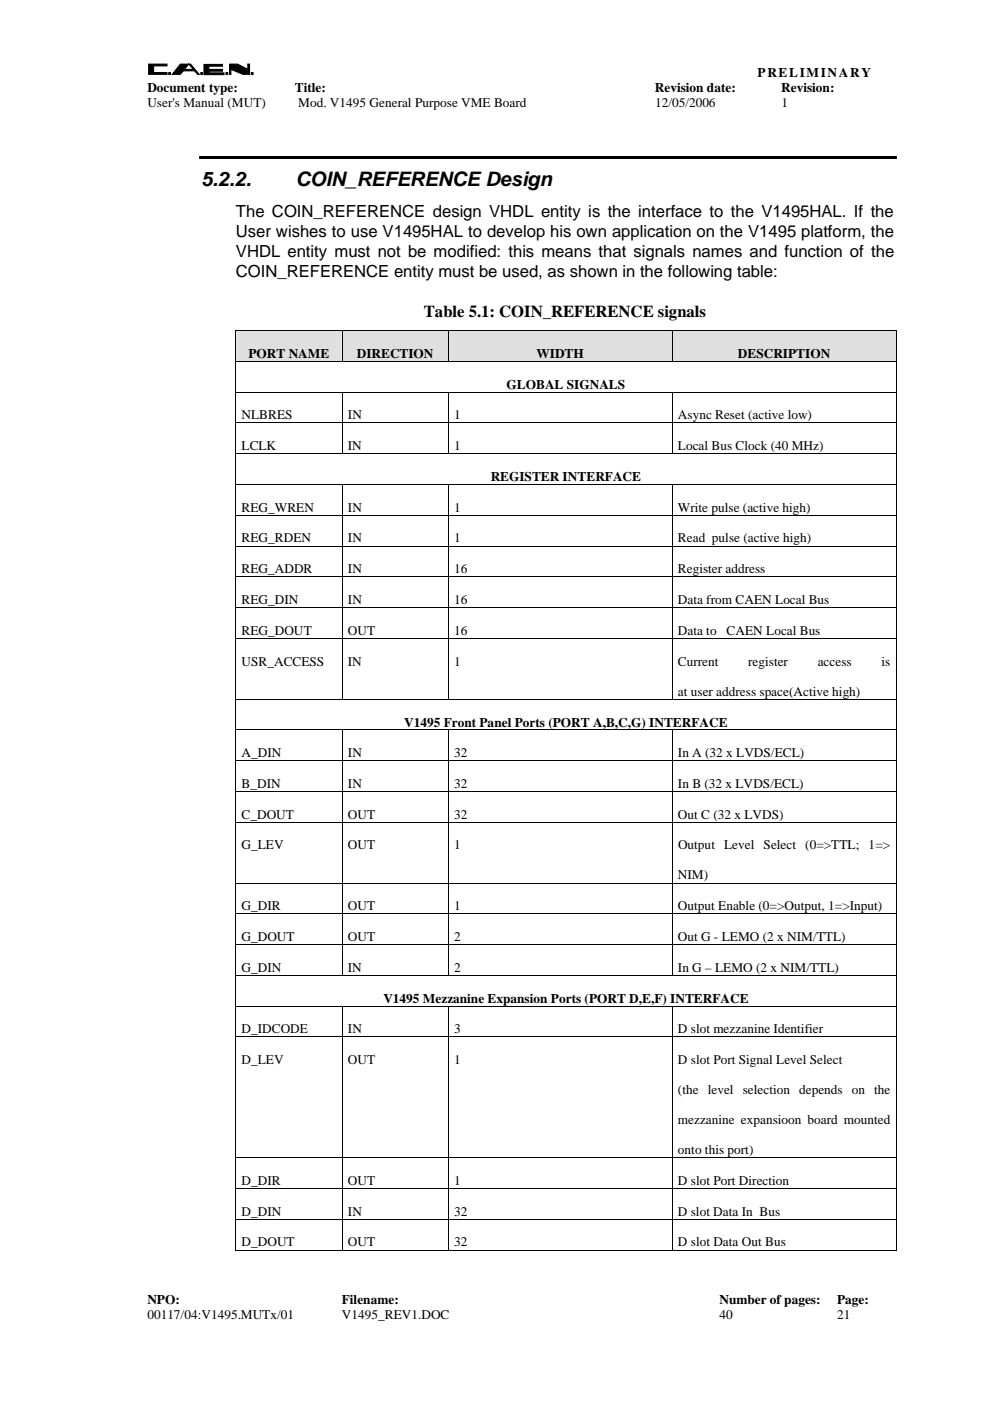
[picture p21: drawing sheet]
<svg xmlns="http://www.w3.org/2000/svg" width="210mm" height="297mm" viewBox="0 0 210 297" stroke-linecap="round" stroke-linejoin="round" font-family="sans-serif">
<defs><g id="words">
<g font-size="4.2">
<text x="42.7" y="39.5">5.2.2.</text>
<text x="62.7" y="39.5">COIN_REFERENCE Design</text>
</g>
<g font-size="3.5">
<text x="50" y="46">The COIN_REFERENCE design VHDL entity is the interface to the V1495HAL. If the</text>
<text x="50" y="50.2">User wishes to use V1495HAL to develop his own application on the V1495 platform, the</text>
<text x="50" y="54.4">VHDL entity must not be modified: this means that signals names and function of the</text>
<text x="50" y="58.7">COIN_REFERENCE entity must be used, as shown in the following table:</text>
<text x="89.9" y="67.1">Table 5.1: COIN_REFERENCE signals</text>
</g>
<g font-size="2.8">
<text x="160.6" y="16.3">PRELIMINARY</text>
<text x="31.2" y="19.6">Document type:</text>
<text x="31.2" y="22.7">User's Manual (MUT)</text>
<text x="62.5" y="19.6">Title:</text>
<text x="63.2" y="22.7">Mod. V1495 General Purpose VME Board</text>
<text x="138.9" y="19.6">Revision date:</text>
<text x="138.9" y="22.7">12/05/2006</text>
<text x="165.6" y="19.6">Revision:</text>
<text x="165.7" y="22.7">1</text>
<text x="52.7" y="75.9">PORT NAME</text>
<text x="75.6" y="75.9">DIRECTION</text>
<text x="113.8" y="75.9">WIDTH</text>
<text x="156.5" y="75.9">DESCRIPTION</text>
<text x="107.4" y="82.5">GLOBAL SIGNALS</text>
<text x="51.2" y="88.9">NLBRES</text>
<text x="73.8" y="88.9">IN</text>
<text x="96.3" y="88.9">1</text>
<text x="143.7" y="88.9">Async Reset (active low)</text>
<text x="51.2" y="95.4">LCLK</text>
<text x="73.8" y="95.4">IN</text>
<text x="96.3" y="95.4">1</text>
<text x="143.7" y="95.4">Local Bus Clock (40 MHz)</text>
<text x="104" y="102">REGISTER INTERFACE</text>
<text x="51.2" y="108.5">REG_WREN</text>
<text x="73.8" y="108.5">IN</text>
<text x="96.3" y="108.5">1</text>
<text x="143.7" y="108.5">Write pulse (active high)</text>
<text x="51.2" y="115">REG_RDEN</text>
<text x="73.8" y="115">IN</text>
<text x="96.3" y="115">1</text>
<text x="143.7" y="115">Read pulse (active high)</text>
<text x="51.2" y="121.6">REG_ADDR</text>
<text x="73.8" y="121.6">IN</text>
<text x="96.3" y="121.6">16</text>
<text x="143.7" y="121.6">Register address</text>
<text x="51.2" y="128.1">REG_DIN</text>
<text x="73.8" y="128.1">IN</text>
<text x="96.3" y="128.1">16</text>
<text x="143.7" y="128.1">Data from CAEN Local Bus</text>
<text x="51.2" y="134.6">REG_DOUT</text>
<text x="73.8" y="134.6">OUT</text>
<text x="96.3" y="134.6">16</text>
<text x="143.7" y="134.6">Data to</text>
<text x="154.1" y="134.6">CAEN Local Bus</text>
<text x="51.2" y="141.1">USR_ACCESS</text>
<text x="73.8" y="141.1">IN</text>
<text x="96.3" y="141.1">1</text>
<text x="143.7" y="141.1">Current</text>
<text x="158.6" y="141.1">register</text>
<text x="173.4" y="141.1">access</text>
<text x="186.9" y="141.1">is</text>
<text x="143.7" y="147.5">at user address space(Active high)</text>
<text x="85.7" y="154.1">V1495 Front Panel Ports (PORT A,B,C,G) INTERFACE</text>
<text x="51.2" y="160.5">A_DIN</text>
<text x="73.8" y="160.5">IN</text>
<text x="96.3" y="160.5">32</text>
<text x="143.7" y="160.5">In A (32 x LVDS/ECL)</text>
<text x="51.2" y="167.1">B_DIN</text>
<text x="73.8" y="167.1">IN</text>
<text x="96.3" y="167.1">32</text>
<text x="143.8" y="167.1">In B (32 x LVDS/ECL)</text>
<text x="51.2" y="173.6">C_DOUT</text>
<text x="73.8" y="173.6">OUT</text>
<text x="96.3" y="173.6">32</text>
<text x="143.7" y="173.6">Out C (32 x LVDS)</text>
<text x="51.2" y="180.1">G_LEV</text>
<text x="73.8" y="180.1">OUT</text>
<text x="96.3" y="180.1">1</text>
<text x="143.8" y="180.1">Output Level Select (0=&gt;TTL; 1=&gt;</text>
<text x="143.7" y="186.5">NIM)</text>
<text x="51.2" y="193">G_DIR</text>
<text x="73.8" y="193">OUT</text>
<text x="96.3" y="193">1</text>
<text x="143.7" y="193">Output Enable (0=&gt;Output, 1=&gt;Input)</text>
<text x="51.2" y="199.5">G_DOUT</text>
<text x="73.8" y="199.5">OUT</text>
<text x="96.3" y="199.5">2</text>
<text x="143.7" y="199.5">Out G - LEMO (2 x NIM/TTL)</text>
<text x="51.2" y="206">G_DIN</text>
<text x="73.8" y="206">IN</text>
<text x="96.3" y="206">2</text>
<text x="143.7" y="206">In G – LEMO (2 x NIM/TTL)</text>
<text x="81.3" y="212.6">V1495 Mezzanine Expansion Ports (PORT D,E,F) INTERFACE</text>
<text x="51.2" y="219.1">D_IDCODE</text>
<text x="73.8" y="219.1">IN</text>
<text x="96.3" y="219.1">3</text>
<text x="143.7" y="219.1">D slot mezzanine Identifier</text>
<text x="51.2" y="225.6">D_LEV</text>
<text x="73.8" y="225.6">OUT</text>
<text x="96.3" y="225.6">1</text>
<text x="143.7" y="225.6">D slot Port Signal Level Select</text>
<text x="143.7" y="232">(the level selection depends on the</text>
<text x="143.7" y="238.3">mezzanine expansioon board mounted</text>
<text x="143.7" y="244.7">onto this port)</text>
<text x="51.2" y="251.2">D_DIR</text>
<text x="73.8" y="251.2">OUT</text>
<text x="96.3" y="251.2">1</text>
<text x="143.7" y="251.2">D slot Port Direction</text>
<text x="51.2" y="257.7">D_DIN</text>
<text x="73.8" y="257.7">IN</text>
<text x="96.3" y="257.7">32</text>
<text x="143.7" y="257.7">D slot Data In Bus</text>
<text x="51.2" y="264.2">D_DOUT</text>
<text x="73.8" y="264.2">OUT</text>
<text x="96.3" y="264.2">32</text>
<text x="143.7" y="264.2">D slot Data Out Bus</text>
<text x="31.2" y="276.5">NPO:</text>
<text x="31.2" y="279.7">00117/04:V1495.MUTx/01</text>
<text x="72.5" y="276.5">Filename:</text>
<text x="72.5" y="279.7">V1495_REV1.DOC</text>
<text x="152.5" y="279.7">40</text>
<text x="152.5" y="276.5">Number of pages:</text>
<text x="177.5" y="276.5">Page:</text>
<text x="177.5" y="279.7">21</text>
</g>
</g></defs>
<g fill="#000" stroke="#000" stroke-width=".21">
<path d="M31.5 13.6h3.9v.4h-2.8v1.4h2.8v.4h-3.9z" fill-rule="evenodd"/>
<path d="M35.8 15.4h.4v.4h-.4z" fill-rule="evenodd"/>
<path d="M38.2 13.6h2.2l1.8 2.2h-.3l-1.9-2.2-1.8 2.2h-1.7z" fill-rule="evenodd"/>
<path d="M38.3 14.7h2.8v.3h-2.8z" fill-rule="evenodd"/>
<path d="M42.6 15.4h.3v.4h-.3z" fill-rule="evenodd"/>
<path d="M43.2 13.7h4v.3h-2.9v.7h2.9v.4h-2.9v.4h3.2v.3h-4.3z" fill-rule="evenodd"/>
<path d="M47.9 15.4h.4v.4h-.4z" fill-rule="evenodd"/>
<path d="M48.7 13.6h1.7l2.1 1.1v-1.1h.4v2.2h-1.4l-2.5-1.1v1.1h-.3z" fill-rule="evenodd"/>
<path d="M53.3 15.4h.4v.4h-.4z" fill-rule="evenodd"/>
</g>
<path d="M42.2 33.2h147.9v.5h-147.9z" fill="#000"/>
<g fill="#dfdfdf">
<path d="M51.2 70.2h20.1v6.3h-20.1z"/>
<path d="M50.1 70.2h22.3v6.4h-22.3z"/>
<path d="M73.8 70.2h20v6.3h-20z"/>
<path d="M72.6 70.2h22.4v6.4h-22.4z"/>
<path d="M96.3 70.2h45v6.3h-45z"/>
<path d="M95.1 70.2h47.4v6.4h-47.4z"/>
<path d="M143.7 70.2h45.1v6.3h-45.1z"/>
<path d="M142.6 70.2h47.3v6.4h-47.3z"/>
</g>
<path d="M49.9 70h.2v.2h-.2zM189.9 70h.2v.2h-.2zM189.9 264.9h.2v.2h-.2z" fill="#000"/>
<g fill="none" stroke="#000" stroke-width=".21">
<path d="M49.9 70.1h140.2M49.9 76.6h140.2M50 70.2v6.4M50 76.7v6.4M72.5 70.2v6.4M95 70.2v6.4M142.5 70.2v6.4M190 70.2v6.4M190 76.7v6.4M49.9 83.2h140.2M49.9 89.7h140.2M49.9 96.2h140.2"/>
<path d="M50 83.2v6.4M50 89.8v6.3M50 96.3v6.4M72.5 83.2v6.4M72.5 89.8v6.3M95 83.2v6.4M95 89.8v6.3M142.5 83.2v6.4M142.5 89.8v6.3M190 83.2v6.4M190 89.8v6.3M190 96.3v6.4"/>
<path d="M49.9 102.7h140.2M49.9 109.3h140.2M49.9 115.8h140.2M50 102.8v6.4M50 109.3v6.4M50 115.9v6.3M72.5 102.8v6.4M72.5 109.3v6.4M72.5 115.9v6.3M95 102.8v6.4M95 109.3v6.4M95 115.9v6.3"/>
<path d="M142.5 102.8v6.4M142.5 109.3v6.4M142.5 115.9v6.3M190 102.8v6.4M190 109.3v6.4M190 115.9v6.3M49.9 122.3h140.2M49.9 128.8h140.2M49.9 135.4h140.2M50 122.4v6.4M50 128.9v6.4M50 135.5v12.7"/>
<path d="M72.5 122.4v6.4M72.5 128.9v6.4M72.5 135.5v12.7M95 122.4v6.4M95 128.9v6.4M95 135.5v12.7M142.5 122.4v6.4M142.5 128.9v6.4M142.5 135.5v12.7M190 122.4v6.4M190 128.9v6.4M190 135.5v12.7"/>
<path d="M49.9 148.3h140.2M49.9 154.8h140.2M50 148.3v6.4M50 154.9v6.3M72.5 154.9v6.3M95 154.9v6.3M142.5 154.9v6.3M190 148.3v6.4M190 154.9v6.3M49.9 161.3h140.2M49.9 167.8h140.2M49.9 174.3h140.2"/>
<path d="M50 161.4v6.3M50 167.9v6.4M50 174.4v12.8M72.5 161.4v6.3M72.5 167.9v6.4M72.5 174.4v12.8M95 161.4v6.3M95 167.9v6.4M95 174.4v12.8M142.5 161.4v6.3M142.5 167.9v6.4M142.5 174.4v12.8"/>
<path d="M190 161.4v6.3M190 167.9v6.4M190 174.4v12.8M49.9 187.2h140.2M49.9 193.8h140.2M50 187.3v6.4M50 193.8v6.4M72.5 187.3v6.4M72.5 193.8v6.4M95 187.3v6.4M95 193.8v6.4M142.5 187.3v6.4"/>
<path d="M142.5 193.8v6.4M190 187.3v6.4M190 193.8v6.4M49.9 200.3h140.2M49.9 206.8h140.2M49.9 213.3h140.2M49.9 219.9h140.2M50 200.4v6.3M50 206.9v6.4M50 213.4v6.4M50 219.9v25.5M72.5 200.4v6.3"/>
<path d="M72.5 213.4v6.4M72.5 219.9v25.5M95 200.4v6.3M95 213.4v6.4M95 219.9v25.5M142.5 200.4v6.3M142.5 213.4v6.4M142.5 219.9v25.5M190 200.4v6.3M190 206.9v6.4M190 213.4v6.4M190 219.9v25.5"/>
<path d="M49.9 245.4h140.2M49.9 252h140.2M49.9 258.5h140.2M50 245.5v6.4M50 252.1v6.3M50 258.6v6.5M72.5 245.5v6.4M72.5 252.1v6.3M72.5 258.6v6.5M95 245.5v6.4M95 252.1v6.3M95 258.6v6.5"/>
<path d="M142.5 245.5v6.4M142.5 252.1v6.3M142.5 258.6v6.5M190 245.5v6.4M190 252.1v6.3M190 258.6v6.5M49.9 265h22.5M72.6 265h22.4M95.1 265h47.4M142.6 265h47.3"/>
</g>
<use href="#words"/>
</svg>
